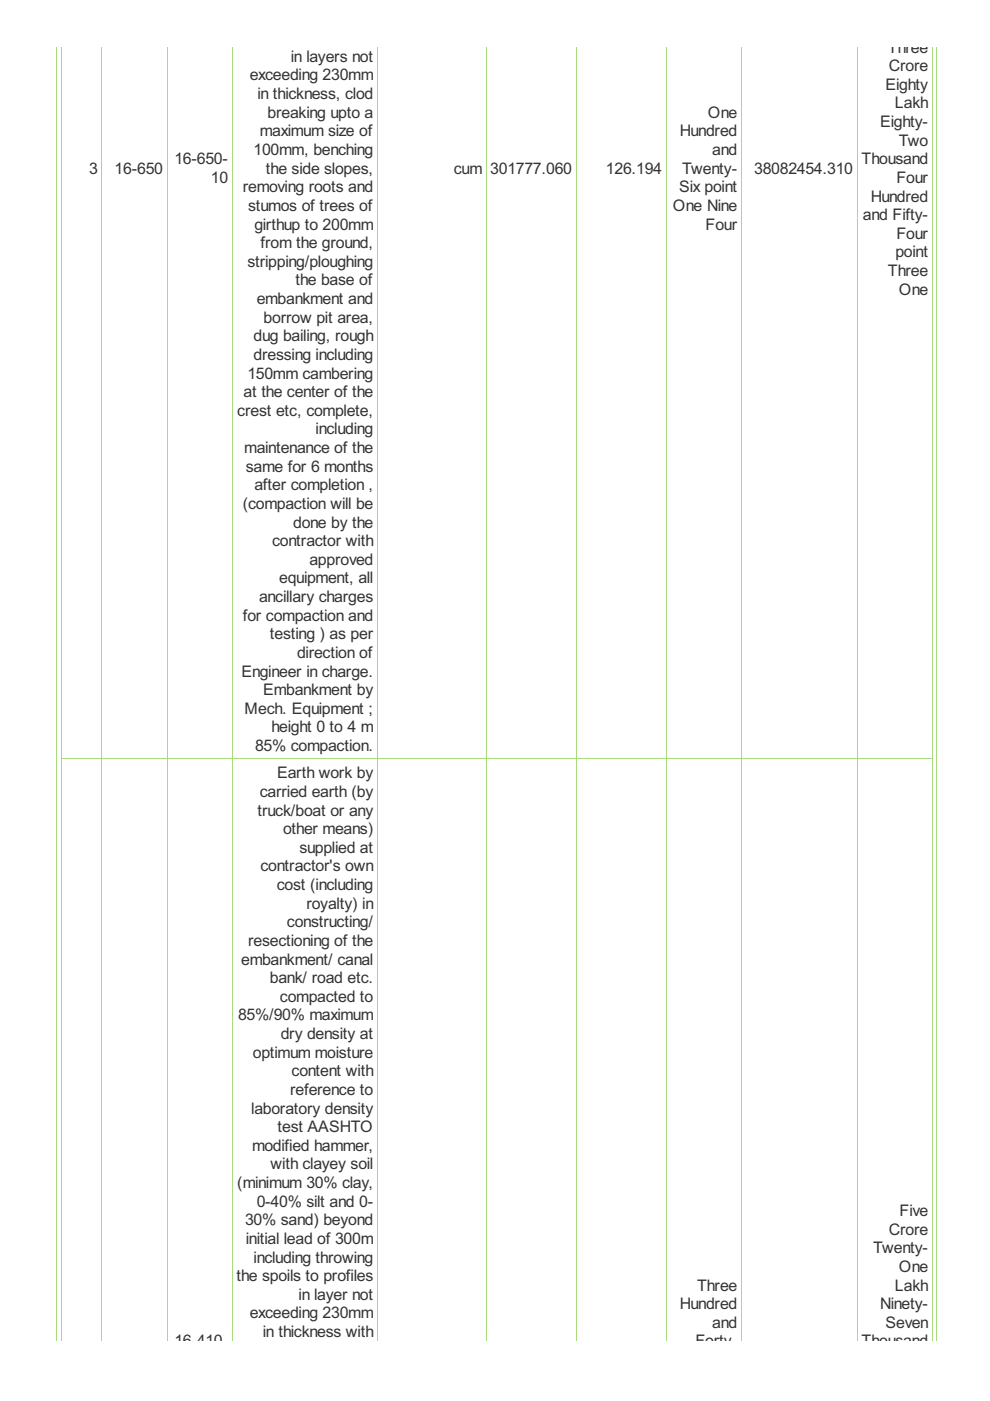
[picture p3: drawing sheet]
<svg xmlns="http://www.w3.org/2000/svg" width="210mm" height="297mm" viewBox="0 0 210 297" stroke-linecap="round" stroke-linejoin="round" font-family="sans-serif">
<defs><g id="words">
<g font-size="3.8" fill="#333">
<text x="188.3" y="11.1">Three</text>
<text x="52.9" y="17.1">exceeding 230mm</text>
<text x="61.7" y="13.1">in layers not</text>
<text x="188.4" y="15.1">Crore</text>
<text x="54.6" y="21">in thickness, clod</text>
<text x="187.8" y="19">Eighty</text>
<text x="189.7" y="23">Lakh</text>
<text x="55.1" y="28.9">maximum size of</text>
<text x="56.7" y="25">breaking upto a</text>
<text x="144.2" y="28.9">Hundred</text>
<text x="150.1" y="25">One</text>
<text x="186.6" y="26.9">Eighty-</text>
<text x="37" y="34.8">16-650-</text>
<text x="53.8" y="32.9">100mm, benching</text>
<text x="151" y="32.9">and</text>
<text x="182.7" y="34.8">Thousand</text>
<text x="190.6" y="30.9">Two</text>
<text x="18.9" y="36.8">3</text>
<text x="24.3" y="36.8">16-650</text>
<text x="44.7" y="38.8">10</text>
<text x="51.5" y="40.8">removing roots and</text>
<text x="56.4" y="36.8">the side slopes,</text>
<text x="96.2" y="36.8">cum</text>
<text x="104" y="36.8">301777.060</text>
<text x="128.5" y="36.8">126.194</text>
<text x="144" y="40.8">Six point</text>
<text x="144.7" y="36.8">Twenty-</text>
<text x="159.9" y="36.8">38082454.310</text>
<text x="190.1" y="38.8">Four</text>
<text x="52.6" y="44.7">stumos of trees of</text>
<text x="142.7" y="44.7">One Nine</text>
<text x="182.9" y="46.7">and Fifty-</text>
<text x="184.6" y="42.7">Hundred</text>
<text x="53.9" y="48.7">girthup to 200mm</text>
<text x="55.2" y="52.6">from the ground,</text>
<text x="149.6" y="48.7">Four</text>
<text x="190.1" y="50.6">Four</text>
<text x="52.4" y="56.6">stripping/ploughing</text>
<text x="188.3" y="58.5">Three</text>
<text x="189.9" y="54.6">point</text>
<text x="54.4" y="64.5">embankment and</text>
<text x="62.6" y="60.5">the base of</text>
<text x="190.6" y="62.5">One</text>
<text x="55.9" y="68.4">borrow pit area,</text>
<text x="53.8" y="72.4">dug bailing, rough</text>
<text x="53.8" y="76.3">dressing including</text>
<text x="52.4" y="80.3">150mm cambering</text>
<text x="50.3" y="88.2">crest etc, complete,</text>
<text x="51.6" y="84.2">at the center of the</text>
<text x="66.9" y="92.1">including</text>
<text x="51.8" y="96.1">maintenance of the</text>
<text x="52.1" y="100">same for 6 months</text>
<text x="51.5" y="107.9">(compaction will be</text>
<text x="53.9" y="104">after completion ,</text>
<text x="62.2" y="111.9">done by the</text>
<text x="57.7" y="115.8">contractor with</text>
<text x="65.6" y="119.8">approved</text>
<text x="59.2" y="123.7">equipment, all</text>
<text x="51.5" y="131.6">for compaction and</text>
<text x="54.9" y="127.7">ancillary charges</text>
<text x="57.2" y="135.6">testing ) as per</text>
<text x="51.2" y="143.4">Engineer in charge.</text>
<text x="63" y="139.5">direction of</text>
<text x="55.8" y="147.4">Embankment by</text>
<text x="51.8" y="151.3">Mech. Equipment ;</text>
<text x="57.5" y="155.3">height 0 to 4 m</text>
<text x="54.1" y="159.2">85% compaction.</text>
<text x="58.8" y="165">Earth work by</text>
<text x="54.6" y="172.9">truck/boat or any</text>
<text x="55.1" y="169">carried earth (by</text>
<text x="60" y="176.9">other means)</text>
<text x="55.2" y="184.8">contractor's own</text>
<text x="63.5" y="180.8">supplied at</text>
<text x="58.7" y="188.7">cost (including</text>
<text x="60.8" y="196.6">constructing/</text>
<text x="65" y="192.7">royalty) in</text>
<text x="52.6" y="200.6">resectioning of the</text>
<text x="51.1" y="204.5">embankment/ canal</text>
<text x="57.2" y="208.5">bank/ road etc.</text>
<text x="59.4" y="212.4">compacted to</text>
<text x="50.5" y="216.3">85%/90% maximum</text>
<text x="59.5" y="220.3">dry density at</text>
<text x="53.6" y="224.2">optimum moisture</text>
<text x="61.5" y="232.1">reference to</text>
<text x="61.8" y="228.2">content with</text>
<text x="53.3" y="236.1">laboratory density</text>
<text x="53.4" y="244">modified hammer,</text>
<text x="58.9" y="240">test AASHTO</text>
<text x="50.3" y="251.9">(minimum 30% clay,</text>
<text x="57.4" y="247.9">with clayey soil</text>
<text x="54.4" y="255.8">0-40% silt and 0-</text>
<text x="190.7" y="257.8">Five</text>
<text x="52" y="259.8">30% sand) beyond</text>
<text x="52.1" y="263.7">initial lead of 300m</text>
<text x="188.4" y="261.8">Crore</text>
<text x="53.8" y="267.7">including throwing</text>
<text x="185.1" y="265.7">Twenty-</text>
<text x="190.6" y="269.7">One</text>
<text x="50.1" y="271.6">the spoils to profiles</text>
<text x="63.3" y="275.6">in layer not</text>
<text x="147.8" y="273.6">Three</text>
<text x="189.7" y="273.6">Lakh</text>
<text x="52.9" y="279.5">exceeding 230mm</text>
<text x="144.2" y="277.6">Hundred</text>
<text x="151" y="281.5">and</text>
<text x="186.6" y="277.6">Ninety-</text>
<text x="187.8" y="281.5">Seven</text>
<text x="37" y="285.5">16-410-</text>
<text x="55.7" y="283.5">in thickness with</text>
<text x="147.5" y="285.5">Forty-</text>
<text x="182.7" y="285.5">Thousand</text>
</g>
</g></defs>
<g fill="none" stroke="#a8da7f" stroke-width=".21">
<path d="M12 9.9v274.5M13 9.9v274.5M21.6 9.9v274.5M35.4 9.9v274.5M49.2 9.9v274.5M80 9.9v274.5M103 9.9v274.5M122.1 9.9v274.5M141.2 9.9v274.5M157.2 9.9v274.5M181.7 9.9v274.5M197.7 9.9v274.5"/>
<path d="M198.5 9.9v274.5M13 160.8h184.8"/>
</g>
<use href="#words"/>
</svg>
